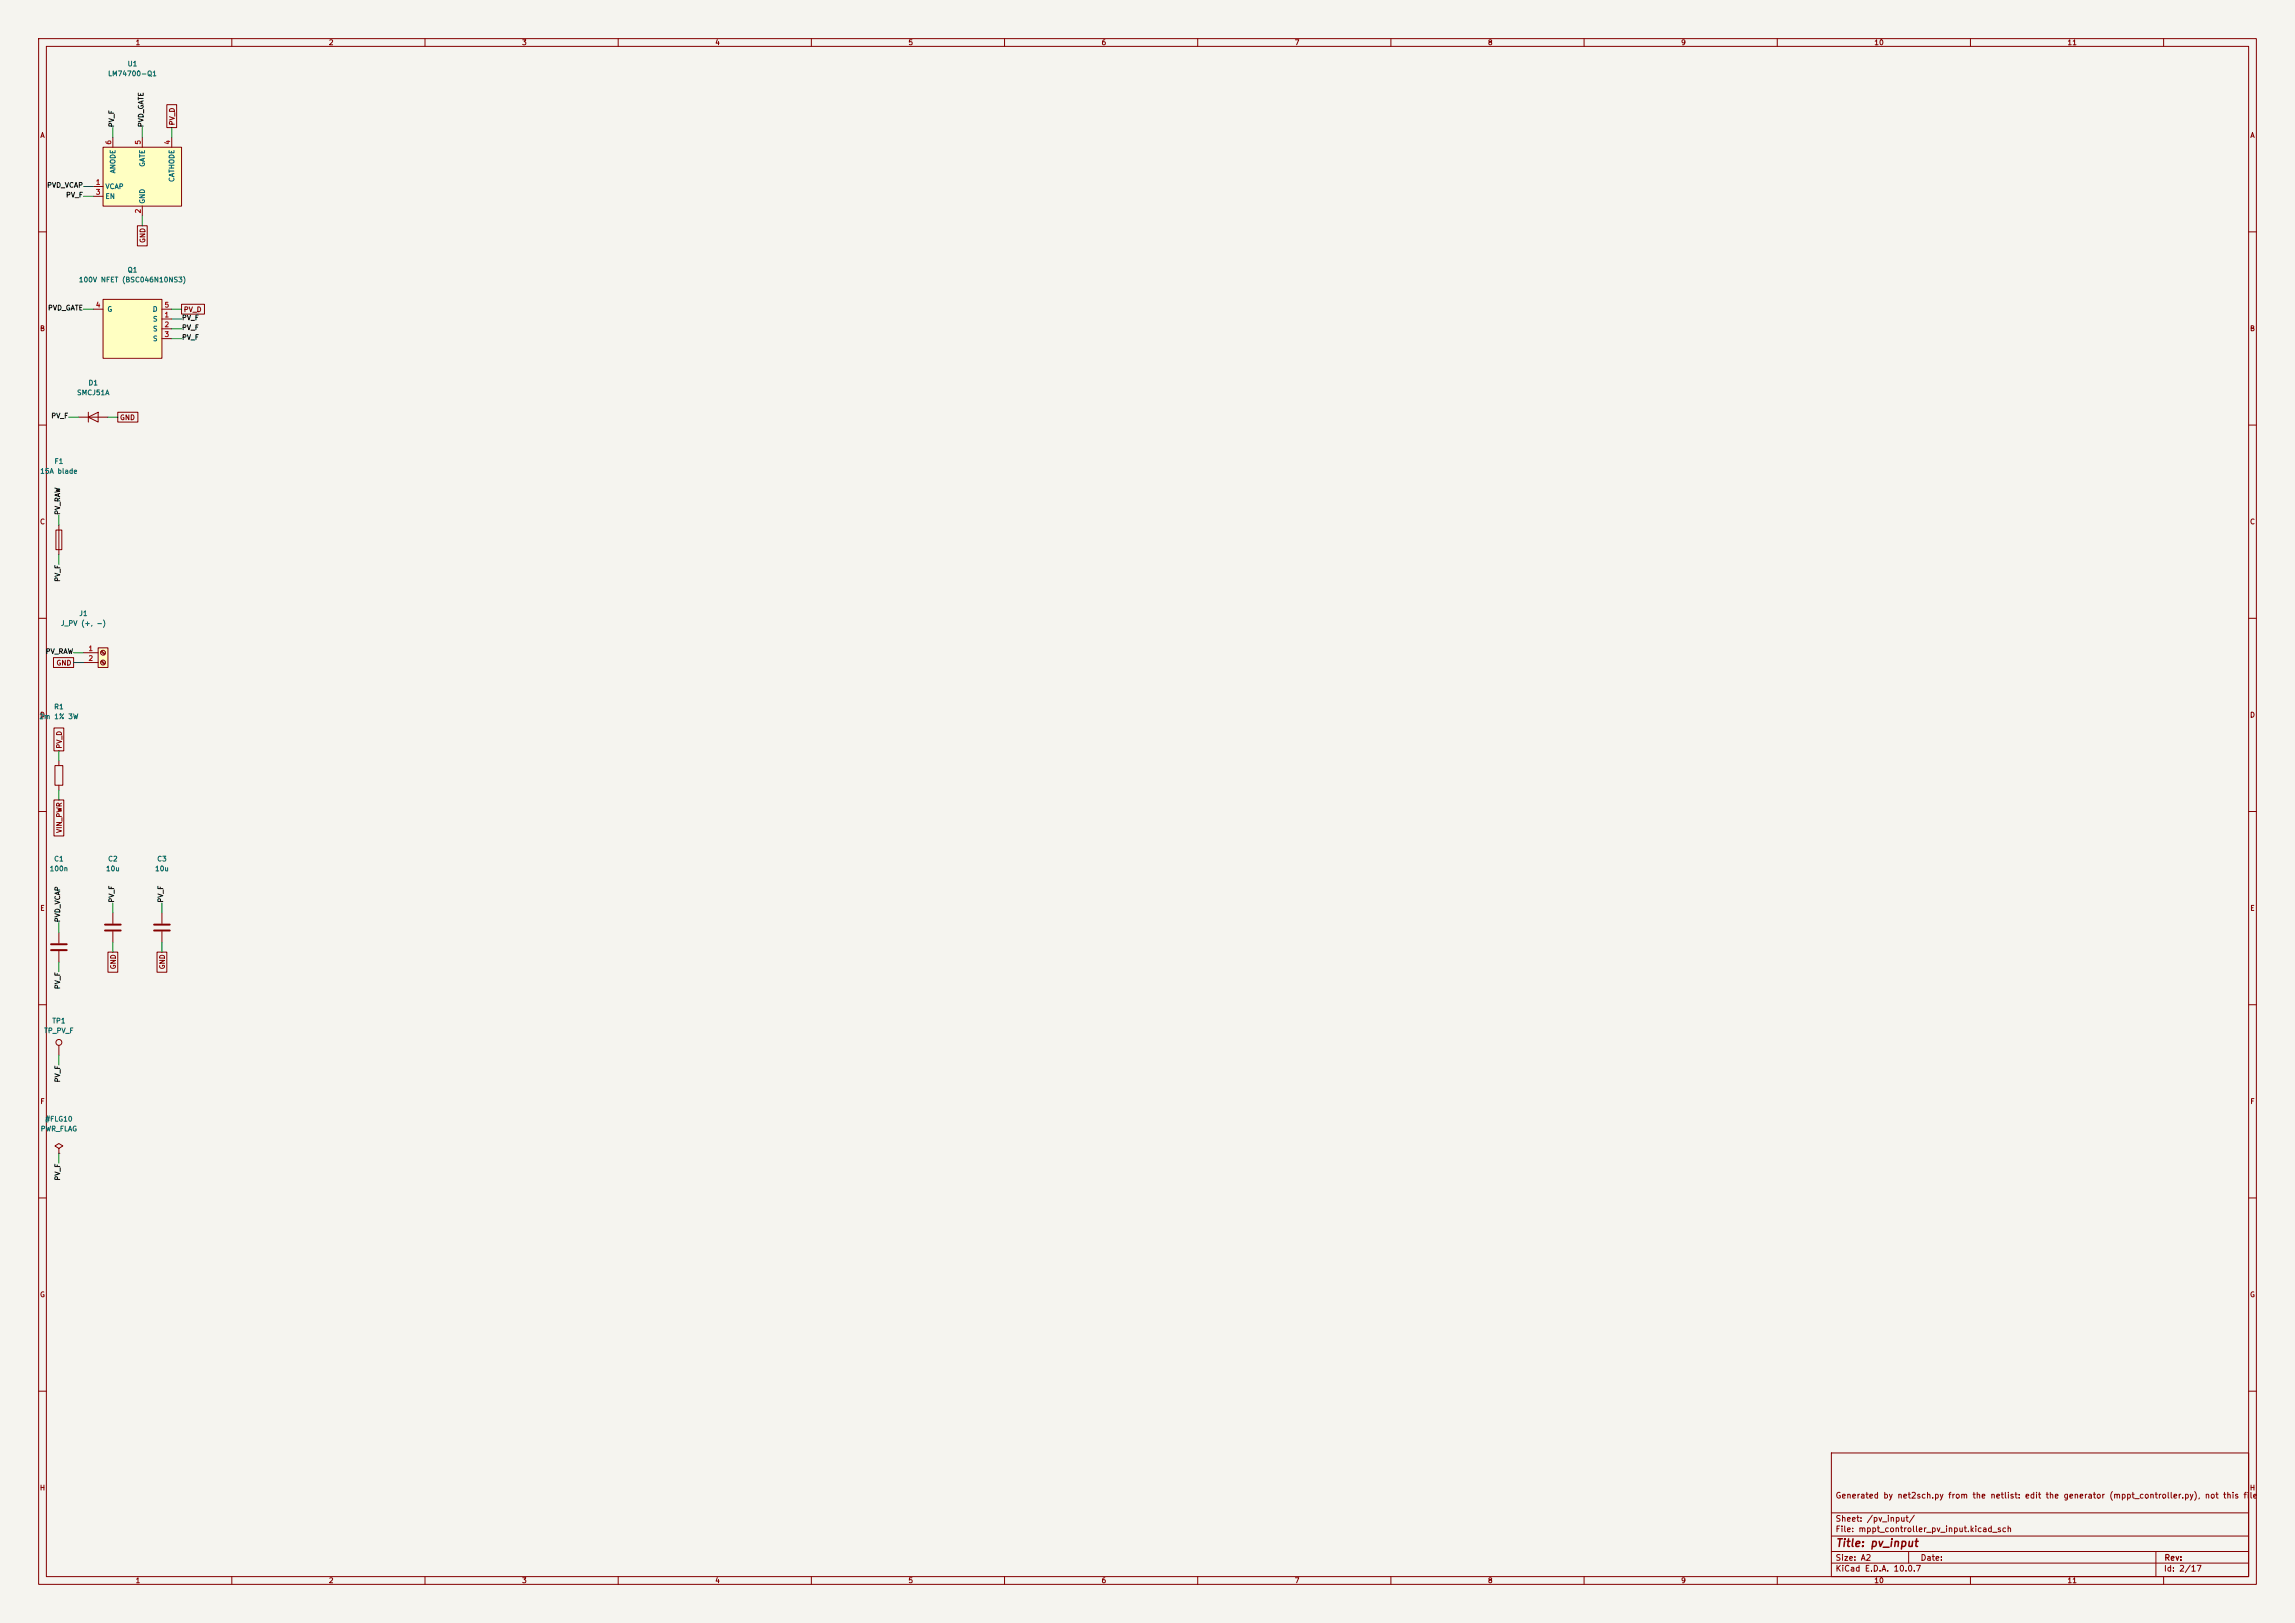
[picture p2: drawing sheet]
<svg xmlns="http://www.w3.org/2000/svg" width="594mm" height="420mm" viewBox="0 0 594 420" stroke-linecap="round" stroke-linejoin="round" font-family="sans-serif">
<defs><g id="words">
<text font-size="2" fill="#840000" x="475" y="400.8">Title: pv_input</text>
<g font-size="1.5" fill="#840000">
<text x="475" y="388.1">Generated by net2sch.py from the netlist: edit the generator (mppt_controller.py), not this file</text>
<text x="475" y="394.1">Sheet: /pv_input/</text>
<text x="475" y="396.8">File: mppt_controller_pv_input.kicad_sch</text>
<text x="475" y="407">KiCad E.D.A. 10.0.7</text>
<text x="475" y="404.2">Size: A2</text>
<text x="497" y="404.2">Date:</text>
<text x="560" y="407">Id: 2/17</text>
<text x="560.1" y="404.2">Rev:</text>
</g>
<g font-size="1.3" fill="#840000">
<text x="35" y="12">1</text>
<text x="85" y="12">2</text>
<text x="135" y="12">3</text>
<text x="185" y="12">4</text>
<text x="235" y="12">5</text>
<text x="285" y="12">6</text>
<text x="335" y="12">7</text>
<text x="385" y="12">8</text>
<text x="435" y="12">9</text>
<text x="485" y="12">10</text>
<text x="535" y="12">11</text>
<text x="10.3" y="36">A</text>
<text x="45.5" y="32.6" transform="rotate(-90 45.5 32.6)">PV_D</text>
<text x="582.3" y="36">A</text>
<text x="37.9" y="63" transform="rotate(-90 37.9 63)">GND</text>
<text x="47.4" y="81.1">PV_D</text>
<text x="10.2" y="86">B</text>
<text x="582.2" y="86">B</text>
<text x="30.9" y="109">GND</text>
<text x="10.2" y="136">C</text>
<text x="582.2" y="136">C</text>
<text x="14.5" y="172.5">GND</text>
<text x="10.2" y="186">D</text>
<text x="582.2" y="186">D</text>
<text x="16.3" y="193.9" transform="rotate(-90 16.3 193.9)">PV_D</text>
<text x="16.3" y="215.7" transform="rotate(-90 16.3 215.7)">VIN_PWR</text>
<text x="10.3" y="236">E</text>
<text x="582.3" y="236">E</text>
<text x="30.3" y="251" transform="rotate(-90 30.3 251)">GND</text>
<text x="43" y="251" transform="rotate(-90 43 251)">GND</text>
<text x="10.3" y="286">F</text>
<text x="582.3" y="286">F</text>
<text x="10.2" y="336">G</text>
<text x="582.2" y="336">G</text>
<text x="10.2" y="386">H</text>
<text x="582.2" y="386">H</text>
<text x="35" y="410">1</text>
<text x="85" y="410">2</text>
<text x="135" y="410">3</text>
<text x="185" y="410">4</text>
<text x="235" y="410">5</text>
<text x="285" y="410">6</text>
<text x="335" y="410">7</text>
<text x="385" y="410">8</text>
<text x="435" y="410">9</text>
<text x="485" y="410">10</text>
<text x="535" y="410">11</text>
</g>
<g font-size="1.3" fill="#006464">
<text x="32.9" y="17.5">U1</text>
<text x="27.8" y="20">LM74700-Q1</text>
<text x="30.2" y="45" transform="rotate(-90 30.2 45)">ANODE</text>
<text x="37.8" y="43.3" transform="rotate(-90 37.8 43.3)">GATE</text>
<text x="45.4" y="47.2" transform="rotate(-90 45.4 47.2)">CATHODE</text>
<text x="27.2" y="49.2">VCAP</text>
<text x="27.2" y="51.8">EN</text>
<text x="37.8" y="52.9" transform="rotate(-90 37.8 52.9)">GND</text>
<text x="32.9" y="70.8">Q1</text>
<text x="20.3" y="73.4">100V NFET (BSC046N10NS3)</text>
<text x="27.7" y="81">G</text>
<text x="39.4" y="81">D</text>
<text x="39.5" y="83.5">S</text>
<text x="39.5" y="86.1">S</text>
<text x="39.5" y="88.6">S</text>
<text x="22.8" y="100">D1</text>
<text x="19.8" y="102.6">SMCJ51A</text>
<text x="10.3" y="122.9">15A blade</text>
<text x="14" y="120.3">F1</text>
<text x="20.4" y="159.7">J1</text>
<text x="15.6" y="162.3">J_PV (+, -)</text>
<text x="13.9" y="183.8">R1</text>
<text x="10" y="186.4">2m 1% 3W</text>
<text x="12.7" y="225.8">100n</text>
<text x="13.9" y="223.2">C1</text>
<text x="27.3" y="225.8">10u</text>
<text x="27.8" y="223.2">C2</text>
<text x="40" y="225.8">10u</text>
<text x="40.5" y="223.2">C3</text>
<text x="11.3" y="267.7">TP_PV_F</text>
<text x="13.4" y="265.1">TP1</text>
<text x="10.4" y="293.1">PWR_FLAG</text>
<text x="11.6" y="290.5">#FLG10</text>
</g>
<g font-size="1.3" fill="#0f0f0f">
<text x="29.8" y="33" transform="rotate(-90 29.8 33)">PV_F</text>
<text x="37.4" y="33" transform="rotate(-90 37.4 33)">PVD_GATE</text>
<text x="12" y="48.9">PVD_VCAP</text>
<text x="16.9" y="51.4">PV_F</text>
<text x="12.3" y="80.6">PVD_GATE</text>
<text x="47" y="83.2">PV_F</text>
<text x="47" y="88.2">PV_F</text>
<text x="47" y="85.7">PV_F</text>
<text x="13.1" y="108.6">PV_F</text>
<text x="15.9" y="133.4" transform="rotate(-90 15.9 133.4)">PV_RAW</text>
<text x="15.9" y="150.7" transform="rotate(-90 15.9 150.7)">PV_F</text>
<text x="11.7" y="169.5">PV_RAW</text>
<text x="29.8" y="233.7" transform="rotate(-90 29.8 233.7)">PV_F</text>
<text x="42.5" y="233.7" transform="rotate(-90 42.5 233.7)">PV_F</text>
<text x="15.9" y="238.8" transform="rotate(-90 15.9 238.8)">PVD_VCAP</text>
<text x="15.9" y="256.1" transform="rotate(-90 15.9 256.1)">PV_F</text>
<text x="15.9" y="280.2" transform="rotate(-90 15.9 280.2)">PV_F</text>
<text x="15.9" y="305.6" transform="rotate(-90 15.9 305.6)">PV_F</text>
</g>
<g font-size="1.3" fill="#a90000">
<text x="29.1" y="37.6" transform="rotate(-90 29.1 37.6)">6</text>
<text x="36.7" y="37.6" transform="rotate(-90 36.7 37.6)">5</text>
<text x="44.3" y="37.6" transform="rotate(-90 44.3 37.6)">4</text>
<text x="24.7" y="48.1">1</text>
<text x="24.7" y="50.7">3</text>
<text x="36.7" y="55.3" transform="rotate(-90 36.7 55.3)">2</text>
<text x="24.7" y="79.9">4</text>
<text x="42.4" y="82.4">1</text>
<text x="42.4" y="79.9">5</text>
<text x="42.4" y="85">2</text>
<text x="42.4" y="87.5">3</text>
<text x="22.8" y="168.8">1</text>
<text x="22.8" y="171.3">2</text>
</g>
</g></defs>
<path d="M0 0h594v420h-594z" fill="#f5f4ef" stroke="#f5f4ef" stroke-width=".26"/>
<g fill="none" stroke="#840000" stroke-width=".26">
<path d="M10 10h574v400h-574zM12 12h570v396h-570zM60 10v2M110 10v2M160 10v2M210 10v2M260 10v2M310 10v2M360 10v2M410 10v2M460 10v2M510 10v2"/>
<path d="M560 10v2M10 60h2M582 60h2M10 110h2M20.3 108h7.6M22.9 108l2.5-1.3v2.5zM22.9 106.7v2.5M582 110h2M14.5 137.2h1.5v5h-1.5zM15.2 135.9v7.6M10 160h2M582 160h2"/>
<path d="M10 210h2M582 210h2M10 260h2M15.2 270.5v2.6M582 260h2M10 310h2M582 310h2M10 360h2M474 376h108v32h-108zM582 360h2M474 397.5h108M474 391.5h108"/>
<path d="M60 408v2M110 408v2M160 408v2M210 408v2M260 408v2M310 408v2M360 408v2M410 408v2M460 408v2M474 404.5h108M474 401.5h108M494 401.5v3"/>
<path d="M510 408v2M558 401.5v6.5M560 408v2"/>
<circle cx="15.2" cy="269.7" r=".76"/>
</g>
<path d="M26.7 77.5h15.2v15.2h-15.2z" fill="#ffffc2"/>
<path d="M26.7 77.5h15.2v15.2h-15.2zM24.1 80h2.6M41.9 82.6h2.5M41.9 85.1h2.5M41.9 87.6h2.5M41.9 80h2.5M41.9 236.2v2.8M15.2 241.3v2.8M15.2 246.1v2.8M41.9 241v2.8" fill="none" stroke="#840000" stroke-width=".26"/>
<path d="M39.9 239.3h4M13.2 244.3h4.1M13.2 245.9h4.1M39.9 240.8h4" fill="none" stroke="#840000" stroke-width=".51"/>
<path d="M25.4 167.6h2.5v5.1h-2.5z" fill="#ffffc2"/>
<g fill="none" stroke="#840000" stroke-width=".26">
<path d="M21.6 168.9h3.8M21.6 171.5h3.8M25.4 167.6h2.5v5.1h-2.5zM26.1 168.6l.9 .8M26.1 171.1l.9 .9M26.3 168.4l.9 .8M26.3 170.9l.9 .9M29.2 236.2v2.8M29.2 241v2.8M15.2 297.2l1.1-.7-1.1-.6-1 .6 1 .7v1.3M15.2 298.5h.1"/>
<circle cx="26.7" cy="168.9" r=".63"/>
<circle cx="26.7" cy="171.4" r=".63"/>
</g>
<path d="M27.2 239.3h4M27.2 240.8h4" fill="none" stroke="#840000" stroke-width=".51"/>
<path d="M26.7 38.1h20.3v15.2h-20.3z" fill="#ffffc2"/>
<g fill="none" stroke="#840000" stroke-width=".26">
<path d="M26.7 38.1h20.3v15.2h-20.3zM29.2 35.6v2.5M36.8 35.6v2.5M43.2 27.1h2.5v5.9h-2.5zM44.4 35.6v2.5M24.1 48.3h2.6M24.1 50.8h2.6M35.6 58.4h2.5v5.2h-2.5zM36.8 53.3v2.6M47 78.7h5.9v2.6h-5.9zM30.5 106.7h5.2v2.5h-5.2zM13.8 170.2h5.2v2.5h-5.2z"/>
<path d="M14 188.4h2.5v5.9h-2.5zM14.2 198.1h2.1v5.1h-2.1zM15.2 196.9v1.2M14 207h2.5v9.3h-2.5zM15.2 203.2v1.3M27.9 246.4h2.6v5.2h-2.6zM40.6 246.4h2.6v5.2h-2.6z"/>
</g>
<g fill="none" stroke="#009600" stroke-width=".26">
<path d="M29.2 33v2.6M36.8 33v2.6M44.4 33v2.6M21.6 48.3h2.5M21.6 50.8h2.5M36.8 55.9v2.5M21.6 80h2.5M44.4 82.6h2.6M44.4 87.6h2.6M44.4 80h2.6M44.4 85.1h2.6M17.8 108h2.5"/>
<path d="M27.9 108h2.6M15.2 133.4v2.5M15.2 143.5v2.6M19 168.9h2.6M19 171.5h2.6M15.2 194.3v2.6M15.2 204.5v2.5M15.2 238.8v2.5M29.2 233.7v2.5M41.9 233.7v2.5M15.2 248.9v2.6M29.2 243.8v2.6"/>
<path d="M41.9 243.8v2.6M15.2 273.1v2.5M15.2 298.5v2.5"/>
</g>
<use href="#words"/>
</svg>
